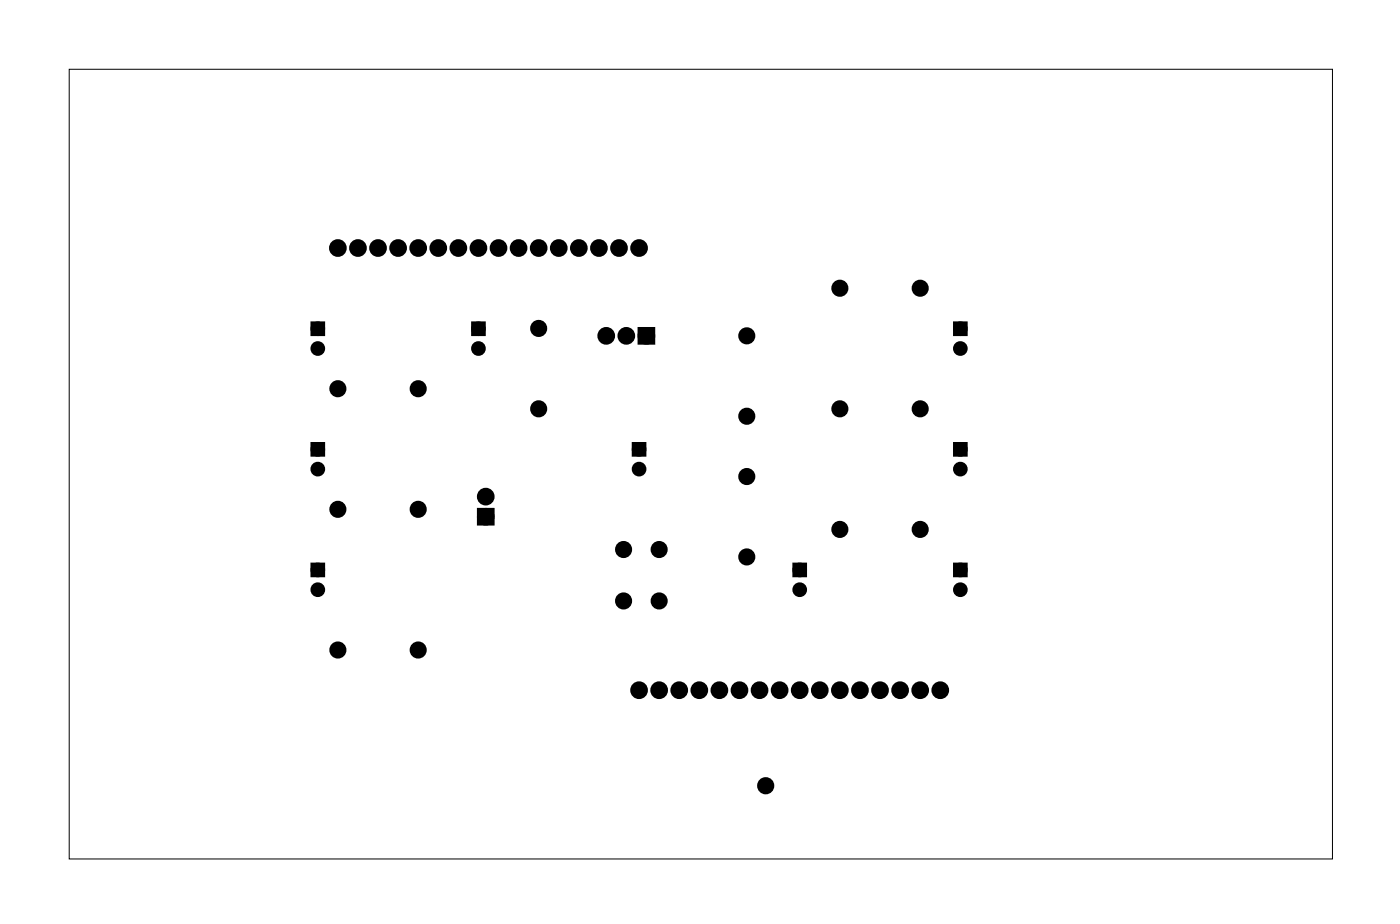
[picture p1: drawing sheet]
<svg xmlns="http://www.w3.org/2000/svg" width="177mm" height="117mm" viewBox="0 0 177 117" stroke-linecap="round" stroke-linejoin="round" font-family="sans-serif">
<path d="M8.8 8.8h159.8v99.8h-159.8z" fill="none" stroke="#000" stroke-width=".13"/>
<g fill="#000">
<circle cx="42.7" cy="31.3" r=".74"/>
<circle cx="45.3" cy="31.3" r=".74"/>
<circle cx="47.8" cy="31.3" r=".74"/>
<circle cx="50.4" cy="31.3" r=".74"/>
<circle cx="52.9" cy="31.3" r=".74"/>
<circle cx="55.4" cy="31.3" r=".74"/>
<circle cx="58" cy="31.3" r=".74"/>
<circle cx="60.5" cy="31.3" r=".74"/>
<circle cx="63.1" cy="31.3" r=".74"/>
<circle cx="65.6" cy="31.3" r=".74"/>
<circle cx="68.1" cy="31.3" r=".74"/>
<circle cx="70.7" cy="31.3" r=".74"/>
<circle cx="73.2" cy="31.3" r=".74"/>
<circle cx="75.8" cy="31.3" r=".74"/>
<circle cx="78.3" cy="31.3" r=".74"/>
<circle cx="80.8" cy="31.3" r=".74"/>
<circle cx="106.2" cy="36.4" r=".7"/>
<circle cx="116.4" cy="36.4" r=".7"/>
<circle cx="40.2" cy="56.8" r=".6"/>
<circle cx="40.2" cy="41.5" r=".6"/>
<circle cx="40.2" cy="59.3" r=".6"/>
<circle cx="40.2" cy="44" r=".6"/>
<circle cx="42.7" cy="49.1" r=".7"/>
<circle cx="52.9" cy="49.1" r=".7"/>
<circle cx="60.5" cy="41.5" r=".6"/>
<circle cx="60.5" cy="44" r=".6"/>
<circle cx="68.1" cy="41.5" r=".7"/>
<circle cx="68.1" cy="51.7" r=".7"/>
<circle cx="76.7" cy="42.4" r=".74"/>
<circle cx="79.2" cy="42.4" r=".74"/>
<circle cx="80.8" cy="56.8" r=".6"/>
<circle cx="80.8" cy="59.3" r=".6"/>
<circle cx="81.8" cy="42.4" r=".74"/>
<circle cx="94.5" cy="52.6" r=".7"/>
<circle cx="94.5" cy="42.4" r=".7"/>
<circle cx="106.2" cy="51.7" r=".7"/>
<circle cx="116.4" cy="51.7" r=".7"/>
<circle cx="121.5" cy="56.8" r=".6"/>
<circle cx="121.5" cy="41.5" r=".6"/>
<circle cx="121.5" cy="59.3" r=".6"/>
<circle cx="121.5" cy="44" r=".6"/>
<circle cx="40.2" cy="74.5" r=".6"/>
<circle cx="40.2" cy="72" r=".6"/>
<circle cx="42.7" cy="64.4" r=".7"/>
<circle cx="52.9" cy="64.4" r=".7"/>
<circle cx="61.4" cy="65.3" r=".74"/>
<circle cx="61.4" cy="62.8" r=".74"/>
<circle cx="78.9" cy="75.9" r=".7"/>
<circle cx="78.9" cy="69.4" r=".7"/>
<circle cx="83.4" cy="75.9" r=".7"/>
<circle cx="83.4" cy="69.4" r=".7"/>
<circle cx="94.5" cy="60.2" r=".7"/>
<circle cx="94.5" cy="70.4" r=".7"/>
<circle cx="101.2" cy="74.5" r=".6"/>
<circle cx="101.2" cy="72" r=".6"/>
<circle cx="106.2" cy="66.9" r=".7"/>
<circle cx="116.4" cy="66.9" r=".7"/>
<circle cx="121.5" cy="74.5" r=".6"/>
<circle cx="121.5" cy="72" r=".6"/>
<circle cx="42.7" cy="82.1" r=".7"/>
<circle cx="52.9" cy="82.1" r=".7"/>
<circle cx="80.8" cy="87.2" r=".74"/>
<circle cx="83.4" cy="87.2" r=".74"/>
<circle cx="85.9" cy="87.2" r=".74"/>
<circle cx="88.5" cy="87.2" r=".74"/>
<circle cx="91" cy="87.2" r=".74"/>
<circle cx="93.5" cy="87.2" r=".74"/>
<circle cx="96.1" cy="87.2" r=".74"/>
<circle cx="96.9" cy="99.3" r=".7"/>
<circle cx="98.6" cy="87.2" r=".74"/>
<circle cx="101.2" cy="87.2" r=".74"/>
<circle cx="103.7" cy="87.2" r=".74"/>
<circle cx="106.2" cy="87.2" r=".74"/>
<circle cx="108.8" cy="87.2" r=".74"/>
<circle cx="111.3" cy="87.2" r=".74"/>
<circle cx="113.9" cy="87.2" r=".74"/>
<circle cx="116.4" cy="87.2" r=".74"/>
<circle cx="118.9" cy="87.2" r=".74"/>
</g>
<g fill="none" stroke="#000" stroke-width=".76" stroke-linecap="butt">
<path d="M81 41.7h1.5v1.5h-1.5zM60.7 64.6h1.5v1.4h-1.5z"/>
<circle cx="42.7" cy="31.3" r=".74"/>
<circle cx="45.3" cy="31.3" r=".74"/>
<circle cx="47.8" cy="31.3" r=".74"/>
<circle cx="50.4" cy="31.3" r=".74"/>
<circle cx="52.9" cy="31.3" r=".74"/>
<circle cx="55.4" cy="31.3" r=".74"/>
<circle cx="58" cy="31.3" r=".74"/>
<circle cx="60.5" cy="31.3" r=".74"/>
<circle cx="63.1" cy="31.3" r=".74"/>
<circle cx="65.6" cy="31.3" r=".74"/>
<circle cx="68.1" cy="31.3" r=".74"/>
<circle cx="70.7" cy="31.3" r=".74"/>
<circle cx="73.2" cy="31.3" r=".74"/>
<circle cx="75.8" cy="31.3" r=".74"/>
<circle cx="78.3" cy="31.3" r=".74"/>
<circle cx="80.8" cy="31.3" r=".74"/>
<circle cx="106.2" cy="36.4" r=".7"/>
<circle cx="116.4" cy="36.4" r=".7"/>
<circle cx="42.7" cy="49.1" r=".7"/>
<circle cx="52.9" cy="49.1" r=".7"/>
<circle cx="68.1" cy="41.5" r=".7"/>
<circle cx="68.1" cy="51.7" r=".7"/>
<circle cx="76.7" cy="42.4" r=".74"/>
<circle cx="79.2" cy="42.4" r=".74"/>
<circle cx="81.8" cy="42.4" r=".74"/>
<circle cx="94.5" cy="42.4" r=".7"/>
<circle cx="94.5" cy="52.6" r=".7"/>
<circle cx="106.2" cy="51.7" r=".7"/>
<circle cx="116.4" cy="51.7" r=".7"/>
<circle cx="42.7" cy="64.4" r=".7"/>
<circle cx="52.9" cy="64.4" r=".7"/>
<circle cx="61.4" cy="65.3" r=".74"/>
<circle cx="61.4" cy="62.8" r=".74"/>
<circle cx="78.9" cy="75.9" r=".7"/>
<circle cx="78.9" cy="69.4" r=".7"/>
<circle cx="83.4" cy="75.9" r=".7"/>
<circle cx="83.4" cy="69.4" r=".7"/>
<circle cx="94.5" cy="60.2" r=".7"/>
<circle cx="94.5" cy="70.4" r=".7"/>
<circle cx="106.2" cy="66.9" r=".7"/>
<circle cx="116.4" cy="66.9" r=".7"/>
<circle cx="42.7" cy="82.1" r=".7"/>
<circle cx="52.9" cy="82.1" r=".7"/>
<circle cx="80.8" cy="87.2" r=".74"/>
<circle cx="83.4" cy="87.2" r=".74"/>
<circle cx="85.9" cy="87.2" r=".74"/>
<circle cx="88.5" cy="87.2" r=".74"/>
<circle cx="91" cy="87.2" r=".74"/>
<circle cx="93.5" cy="87.2" r=".74"/>
<circle cx="96.1" cy="87.2" r=".74"/>
<circle cx="96.9" cy="99.3" r=".7"/>
<circle cx="98.6" cy="87.2" r=".74"/>
<circle cx="101.2" cy="87.2" r=".74"/>
<circle cx="103.7" cy="87.2" r=".74"/>
<circle cx="106.2" cy="87.2" r=".74"/>
<circle cx="108.8" cy="87.2" r=".74"/>
<circle cx="111.3" cy="87.2" r=".74"/>
<circle cx="113.9" cy="87.2" r=".74"/>
<circle cx="116.4" cy="87.2" r=".74"/>
<circle cx="118.9" cy="87.2" r=".74"/>
</g>
<g fill="none" stroke="#000" stroke-width=".65" stroke-linecap="butt">
<path d="M39.6 40.9h1.2v1.2h-1.2zM39.6 56.2h1.2v1.2h-1.2zM59.9 40.9h1.2v1.2h-1.2zM80.2 56.2h1.2v1.2h-1.2zM120.9 40.9h1.2v1.2h-1.2zM120.9 56.2h1.2v1.2h-1.2zM39.6 71.4h1.2v1.2h-1.2zM100.6 71.4h1.2v1.2h-1.2zM120.9 71.4h1.2v1.2h-1.2z"/>
<circle cx="40.2" cy="59.3" r=".6"/>
<circle cx="40.2" cy="44" r=".6"/>
<circle cx="40.2" cy="56.8" r=".6"/>
<circle cx="40.2" cy="41.5" r=".6"/>
<circle cx="60.5" cy="44" r=".6"/>
<circle cx="60.5" cy="41.5" r=".6"/>
<circle cx="80.8" cy="59.3" r=".6"/>
<circle cx="80.8" cy="56.8" r=".6"/>
<circle cx="121.5" cy="59.3" r=".6"/>
<circle cx="121.5" cy="44" r=".6"/>
<circle cx="121.5" cy="56.8" r=".6"/>
<circle cx="121.5" cy="41.5" r=".6"/>
<circle cx="40.2" cy="74.5" r=".6"/>
<circle cx="40.2" cy="72" r=".6"/>
<circle cx="101.2" cy="74.5" r=".6"/>
<circle cx="101.2" cy="72" r=".6"/>
<circle cx="121.5" cy="74.5" r=".6"/>
<circle cx="121.5" cy="72" r=".6"/>
</g>
<path d="M39.6 40.9h1.2v1.2h-1.2zM39.6 56.2h1.2v1.2h-1.2zM59.9 40.9h1.2v1.2h-1.2zM80.2 56.2h1.2v1.2h-1.2zM81 41.7h1.5v1.5h-1.5zM120.9 40.9h1.2v1.2h-1.2zM120.9 56.2h1.2v1.2h-1.2zM39.6 71.4h1.2v1.2h-1.2zM60.7 64.6h1.5v1.4h-1.5zM100.6 71.4h1.2v1.2h-1.2zM120.9 71.4h1.2v1.2h-1.2z" fill="#000"/>
</svg>
